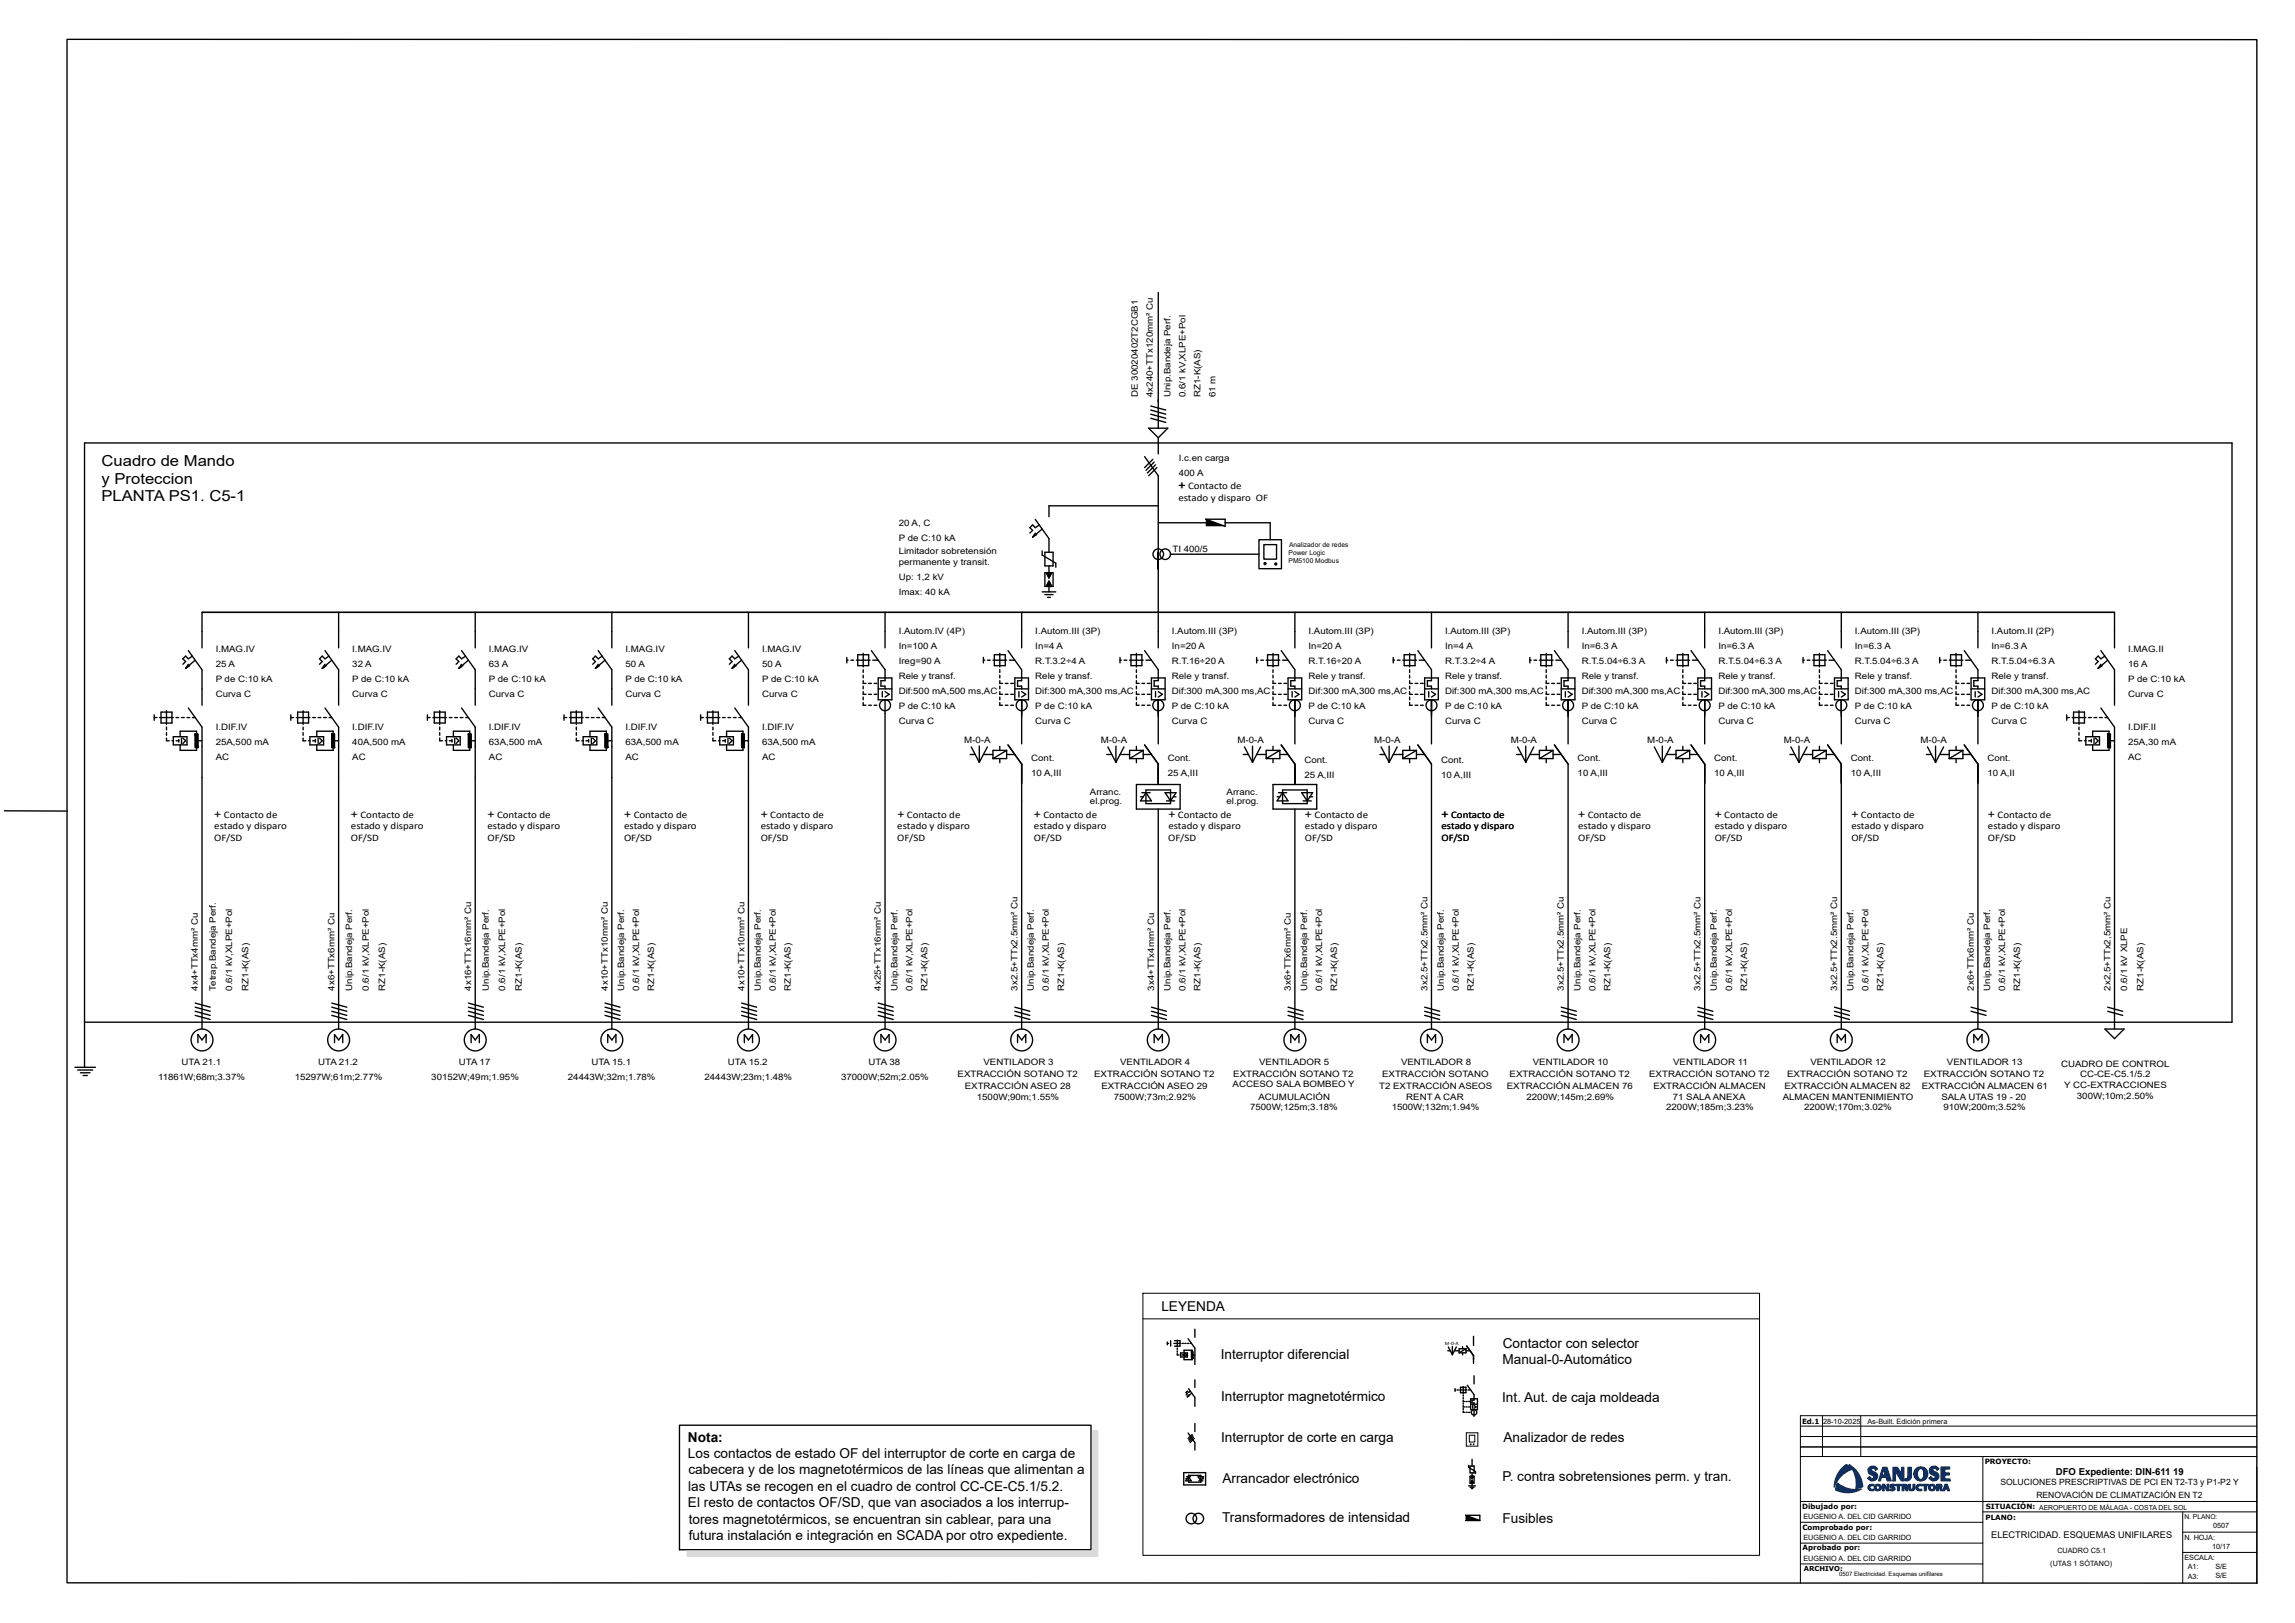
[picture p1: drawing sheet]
<svg xmlns="http://www.w3.org/2000/svg" width="420mm" height="297mm" viewBox="0 0 420 297" stroke-linecap="round" stroke-linejoin="round" font-family="sans-serif">
<defs><g id="words">
<g font-size="2.8">
<text x="18.6" y="85.2">Cuadro de Mando</text>
<text x="18.6" y="88.5">y Proteccion</text>
<text x="18.6" y="91.7">PLANTA PS1. C5-1</text>
</g>
<g font-size="2.5">
<text x="212.5" y="239.8">LEYENDA</text>
<text x="223.4" y="248.6">Interruptor diferencial</text>
<text x="275" y="249.6">Manual-0-Automático</text>
<text x="275" y="246.6">Contactor con selector</text>
<text x="223.5" y="256.3">Interruptor magnetotérmico</text>
<text x="274.9" y="256.5">Int. Aut. de caja moldeada</text>
<text x="125.9" y="263.8">Nota:</text>
<text x="223.5" y="263.9">Interruptor de corte en carga</text>
<text x="275.1" y="264">Analizador de redes</text>
<text x="125.9" y="266.8">Los contactos de estado OF del interruptor de corte en carga de</text>
<text x="126" y="269.8">cabecera y de los magnetotérmicos de las líneas que alimentan a</text>
<text x="125.9" y="275.8">El resto de contactos OF/SD, que van asociados a los interrup-</text>
<text x="125.9" y="272.8">las UTAs se recogen en el cuadro de control CC-CE-C5.1/5.2.</text>
<text x="223.7" y="271.3">Arrancador electrónico</text>
<text x="274.9" y="271.1">P. contra sobretensiones perm. y tran.</text>
<text x="126" y="278.8">tores magnetotérmicos, se encuentran sin cablear, para una</text>
<text x="126.1" y="281.8">futura instalación e integración en SCADA por otro expediente.</text>
<text x="223.7" y="278.5">Transformadores de intensidad</text>
<text x="275" y="278.6">Fusibles</text>
</g>
<g font-size="2.4">
<text x="215.7" y="89.5">+</text>
<text x="39.2" y="149.7">+</text>
<text x="64.2" y="149.7">+</text>
<text x="89.2" y="149.7">+</text>
<text x="114.2" y="149.7">+</text>
<text x="139.2" y="149.7">+</text>
<text x="164.2" y="149.7">+</text>
<text x="189.2" y="149.7">+</text>
<text x="213.8" y="149.7">+</text>
<text x="238.8" y="149.7">+</text>
<text x="263.8" y="149.7">+</text>
<text x="288.8" y="149.7">+</text>
<text x="313.8" y="149.7">+</text>
<text x="338.8" y="149.7">+</text>
<text x="363.8" y="149.7">+</text>
</g>
<g font-size="1.8">
<text x="217.4" y="89.5">Contacto de</text>
<text x="215.6" y="91.6">estado y disparo OF</text>
<text x="41" y="149.7">Contacto de</text>
<text x="66" y="149.7">Contacto de</text>
<text x="91" y="149.7">Contacto de</text>
<text x="116" y="149.7">Contacto de</text>
<text x="141" y="149.7">Contacto de</text>
<text x="166" y="149.7">Contacto de</text>
<text x="191" y="149.7">Contacto de</text>
<text x="215.6" y="149.7">Contacto de</text>
<text x="240.6" y="149.7">Contacto de</text>
<text x="265.6" y="149.7">Contacto de</text>
<text x="290.6" y="149.7">Contacto de</text>
<text x="315.6" y="149.7">Contacto de</text>
<text x="340.6" y="149.7">Contacto de</text>
<text x="365.6" y="149.7">Contacto de</text>
<text x="39.2" y="153.8">OF/SD</text>
<text x="39.2" y="151.8">estado y disparo</text>
<text x="64.2" y="153.8">OF/SD</text>
<text x="64.2" y="151.8">estado y disparo</text>
<text x="89.2" y="153.8">OF/SD</text>
<text x="89.2" y="151.8">estado y disparo</text>
<text x="114.2" y="153.8">OF/SD</text>
<text x="114.2" y="151.8">estado y disparo</text>
<text x="139.2" y="153.8">OF/SD</text>
<text x="139.2" y="151.8">estado y disparo</text>
<text x="164.2" y="153.8">OF/SD</text>
<text x="164.2" y="151.8">estado y disparo</text>
<text x="189.2" y="153.8">OF/SD</text>
<text x="189.2" y="151.8">estado y disparo</text>
<text x="213.8" y="153.8">OF/SD</text>
<text x="213.8" y="151.8">estado y disparo</text>
<text x="238.8" y="153.8">OF/SD</text>
<text x="238.8" y="151.8">estado y disparo</text>
<text x="263.8" y="153.8">OF/SD</text>
<text x="263.8" y="151.8">estado y disparo</text>
<text x="288.8" y="153.8">OF/SD</text>
<text x="288.8" y="151.8">estado y disparo</text>
<text x="313.8" y="153.8">OF/SD</text>
<text x="313.8" y="151.8">estado y disparo</text>
<text x="338.8" y="153.8">OF/SD</text>
<text x="338.8" y="151.8">estado y disparo</text>
<text x="363.8" y="153.8">OF/SD</text>
<text x="363.8" y="151.8">estado y disparo</text>
</g>
<g font-size="1.7">
<text x="376.2" y="269.9">DFO Expediente: DIN-611 19</text>
<text x="364.4" y="281.5">ELECTRICIDAD. ESQUEMAS UNIFILARES</text>
</g>
<g font-size="1.6">
<text x="208.2" y="72.6" transform="rotate(-90 208.2 72.6)">DE 30020402T2CGB1</text>
<text x="211" y="72.6" transform="rotate(-90 211 72.6)">4x240+TTx120mm² Cu</text>
<text x="214.2" y="72.6" transform="rotate(-90 214.2 72.6)">Unip.Bandeja Perf.</text>
<text x="217" y="72.6" transform="rotate(-90 217 72.6)">0.6/1 kV,XLPE+Pol</text>
<text x="219.7" y="72.6" transform="rotate(-90 219.7 72.6)">RZ1-K(AS)</text>
<text x="222.5" y="72.6" transform="rotate(-90 222.5 72.6)">61 m</text>
<text x="215.7" y="84.3">I.c.en carga</text>
<text x="215.7" y="87.1">400 A</text>
<text x="164.5" y="96.3">20 A, C</text>
<text x="164.5" y="99.1">P de C:10 kA</text>
<text x="164.5" y="101.4">Limitador sobretensión</text>
<text x="214.6" y="101">TI 400/5</text>
<text x="164.5" y="103.3">permanente y transit.</text>
<text x="164.5" y="106.1">Up: 1,2 kV</text>
<text x="164.5" y="108.8">Imax: 40 kA</text>
<text x="39.5" y="119.3">I.MAG.IV</text>
<text x="64.5" y="119.3">I.MAG.IV</text>
<text x="89.5" y="119.3">I.MAG.IV</text>
<text x="114.5" y="119.3">I.MAG.IV</text>
<text x="139.5" y="119.3">I.MAG.IV</text>
<text x="164.5" y="116.1">I.Autom.IV (4P)</text>
<text x="164.5" y="118.8">In=100 A</text>
<text x="189.5" y="116.1">I.Autom.III (3P)</text>
<text x="189.5" y="118.8">In=4 A</text>
<text x="214.5" y="118.8">In=20 A</text>
<text x="214.5" y="116.1">I.Autom.III (3P)</text>
<text x="239.5" y="118.8">In=20 A</text>
<text x="239.5" y="116.1">I.Autom.III (3P)</text>
<text x="264.5" y="118.8">In=4 A</text>
<text x="264.5" y="116.1">I.Autom.III (3P)</text>
<text x="289.5" y="118.8">In=6.3 A</text>
<text x="289.5" y="116.1">I.Autom.III (3P)</text>
<text x="314.5" y="118.8">In=6.3 A</text>
<text x="314.5" y="116.1">I.Autom.III (3P)</text>
<text x="339.5" y="118.8">In=6.3 A</text>
<text x="339.5" y="116.1">I.Autom.III (3P)</text>
<text x="364.5" y="116.1">I.Autom.II (2P)</text>
<text x="364.5" y="118.8">In=6.3 A</text>
<text x="389.5" y="119.3">I.MAG.II</text>
<text x="39.5" y="122.1">25 A</text>
<text x="39.5" y="124.8">P de C:10 kA</text>
<text x="64.5" y="122.1">32 A</text>
<text x="64.5" y="124.8">P de C:10 kA</text>
<text x="89.5" y="122.1">63 A</text>
<text x="89.5" y="124.8">P de C:10 kA</text>
<text x="114.5" y="122.1">50 A</text>
<text x="114.5" y="124.8">P de C:10 kA</text>
<text x="139.5" y="122.1">50 A</text>
<text x="139.5" y="124.8">P de C:10 kA</text>
<text x="164.5" y="121.6">Ireg=90 A</text>
<text x="164.5" y="124.3">Rele y transf.</text>
<text x="189.5" y="121.6">R.T.3.2÷4 A</text>
<text x="189.5" y="124.3">Rele y transf.</text>
<text x="214.5" y="121.6">R.T.16÷20 A</text>
<text x="214.5" y="124.3">Rele y transf.</text>
<text x="239.5" y="121.6">R.T.16÷20 A</text>
<text x="239.5" y="124.3">Rele y transf.</text>
<text x="264.5" y="121.6">R.T.3.2÷4 A</text>
<text x="264.5" y="124.3">Rele y transf.</text>
<text x="289.5" y="121.6">R.T.5.04÷6.3 A</text>
<text x="289.5" y="124.3">Rele y transf.</text>
<text x="314.5" y="121.6">R.T.5.04÷6.3 A</text>
<text x="314.5" y="124.3">Rele y transf.</text>
<text x="339.5" y="121.6">R.T.5.04÷6.3 A</text>
<text x="339.5" y="124.3">Rele y transf.</text>
<text x="364.5" y="121.6">R.T.5.04÷6.3 A</text>
<text x="364.5" y="124.3">Rele y transf.</text>
<text x="389.5" y="122.1">16 A</text>
<text x="389.5" y="124.8">P de C:10 kA</text>
<text x="39.5" y="127.6">Curva C</text>
<text x="64.5" y="127.6">Curva C</text>
<text x="89.5" y="127.6">Curva C</text>
<text x="114.5" y="127.6">Curva C</text>
<text x="139.5" y="127.6">Curva C</text>
<text x="164.5" y="127.1">Dif:500 mA,500 ms,AC</text>
<text x="164.5" y="129.8">P de C:10 kA</text>
<text x="189.5" y="127.1">Dif:300 mA,300 ms,AC</text>
<text x="189.5" y="129.8">P de C:10 kA</text>
<text x="214.5" y="127.1">Dif:300 mA,300 ms,AC</text>
<text x="214.5" y="129.8">P de C:10 kA</text>
<text x="239.5" y="127.1">Dif:300 mA,300 ms,AC</text>
<text x="239.5" y="129.8">P de C:10 kA</text>
<text x="264.5" y="127.1">Dif:300 mA,300 ms,AC</text>
<text x="264.5" y="129.8">P de C:10 kA</text>
<text x="289.5" y="127.1">Dif:300 mA,300 ms,AC</text>
<text x="289.5" y="129.8">P de C:10 kA</text>
<text x="314.5" y="127.1">Dif:300 mA,300 ms,AC</text>
<text x="314.5" y="129.8">P de C:10 kA</text>
<text x="339.5" y="127.1">Dif:300 mA,300 ms,AC</text>
<text x="339.5" y="129.8">P de C:10 kA</text>
<text x="364.5" y="127.1">Dif:300 mA,300 ms,AC</text>
<text x="364.5" y="129.8">P de C:10 kA</text>
<text x="389.5" y="127.6">Curva C</text>
<text x="39.5" y="133.6">I.DIF.IV</text>
<text x="39.5" y="136.3">25A,500 mA</text>
<text x="64.5" y="133.6">I.DIF.IV</text>
<text x="64.5" y="136.3">40A,500 mA</text>
<text x="89.5" y="133.6">I.DIF.IV</text>
<text x="89.5" y="136.3">63A,500 mA</text>
<text x="114.5" y="133.6">I.DIF.IV</text>
<text x="114.5" y="136.3">63A,500 mA</text>
<text x="139.5" y="133.6">I.DIF.IV</text>
<text x="139.5" y="136.3">63A,500 mA</text>
<text x="164.5" y="132.6">Curva C</text>
<text x="176.5" y="135.9">M-0-A</text>
<text x="189.5" y="132.6">Curva C</text>
<text x="201.5" y="135.9">M-0-A</text>
<text x="214.5" y="132.6">Curva C</text>
<text x="226.5" y="135.9">M-0-A</text>
<text x="239.5" y="132.6">Curva C</text>
<text x="251.5" y="135.9">M-0-A</text>
<text x="264.5" y="132.6">Curva C</text>
<text x="276.5" y="135.9">M-0-A</text>
<text x="289.5" y="132.6">Curva C</text>
<text x="301.5" y="135.9">M-0-A</text>
<text x="314.5" y="132.6">Curva C</text>
<text x="326.5" y="135.9">M-0-A</text>
<text x="339.5" y="132.6">Curva C</text>
<text x="351.5" y="135.9">M-0-A</text>
<text x="364.5" y="132.6">Curva C</text>
<text x="389.5" y="133.6">I.DIF.II</text>
<text x="389.5" y="136.3">25A,30 mA</text>
<text x="39.5" y="139.1">AC</text>
<text x="64.5" y="139.1">AC</text>
<text x="89.5" y="139.1">AC</text>
<text x="114.5" y="139.1">AC</text>
<text x="139.5" y="139.1">AC</text>
<text x="188.7" y="139.3">Cont.</text>
<text x="188.7" y="142.1">10 A,III</text>
<text x="213.7" y="139.3">Cont.</text>
<text x="213.7" y="142.1">25 A,III</text>
<text x="238.7" y="139.6">Cont.</text>
<text x="238.7" y="142.4">25 A,III</text>
<text x="263.7" y="139.6">Cont.</text>
<text x="263.7" y="142.4">10 A,III</text>
<text x="288.7" y="139.3">Cont.</text>
<text x="288.7" y="142.1">10 A,III</text>
<text x="313.7" y="139.3">Cont.</text>
<text x="313.7" y="142.1">10 A,III</text>
<text x="338.7" y="139.3">Cont.</text>
<text x="338.7" y="142.1">10 A,III</text>
<text x="363.7" y="139.3">Cont.</text>
<text x="363.7" y="142.1">10 A,II</text>
<text x="389.5" y="139.1">AC</text>
<text x="199.5" y="145.6">Arranc.</text>
<text x="199.5" y="147.2">el.prog.</text>
<text x="224.5" y="145.6">Arranc.</text>
<text x="224.5" y="147.2">el.prog.</text>
<text x="36.2" y="181.3" transform="rotate(-90 36.2 181.3)">4x4+TTx4mm² Cu</text>
<text x="39.5" y="181.3" transform="rotate(-90 39.5 181.3)">Tetrap.Bandeja Perf.</text>
<text x="42.5" y="181.3" transform="rotate(-90 42.5 181.3)">0.6/1 kV,XLPE+Pol</text>
<text x="45.5" y="181.3" transform="rotate(-90 45.5 181.3)">RZ1-K(AS)</text>
<text x="61.2" y="181.3" transform="rotate(-90 61.2 181.3)">4x6+TTx6mm² Cu</text>
<text x="64.5" y="181.3" transform="rotate(-90 64.5 181.3)">Unip.Bandeja Perf.</text>
<text x="67.5" y="181.3" transform="rotate(-90 67.5 181.3)">0.6/1 kV,XLPE+Pol</text>
<text x="70.5" y="181.3" transform="rotate(-90 70.5 181.3)">RZ1-K(AS)</text>
<text x="86.2" y="181.3" transform="rotate(-90 86.2 181.3)">4x16+TTx16mm² Cu</text>
<text x="89.5" y="181.3" transform="rotate(-90 89.5 181.3)">Unip.Bandeja Perf.</text>
<text x="92.5" y="181.3" transform="rotate(-90 92.5 181.3)">0.6/1 kV,XLPE+Pol</text>
<text x="95.5" y="181.3" transform="rotate(-90 95.5 181.3)">RZ1-K(AS)</text>
<text x="111.2" y="181.3" transform="rotate(-90 111.2 181.3)">4x10+TTx10mm² Cu</text>
<text x="114.2" y="181.3" transform="rotate(-90 114.2 181.3)">Unip.Bandeja Perf.</text>
<text x="117" y="181.3" transform="rotate(-90 117 181.3)">0.6/1 kV,XLPE+Pol</text>
<text x="119.7" y="181.3" transform="rotate(-90 119.7 181.3)">RZ1-K(AS)</text>
<text x="136.2" y="181.3" transform="rotate(-90 136.2 181.3)">4x10+TTx10mm² Cu</text>
<text x="139.2" y="181.3" transform="rotate(-90 139.2 181.3)">Unip.Bandeja Perf.</text>
<text x="142" y="181.3" transform="rotate(-90 142 181.3)">0.6/1 kV,XLPE+Pol</text>
<text x="144.7" y="181.3" transform="rotate(-90 144.7 181.3)">RZ1-K(AS)</text>
<text x="161.2" y="181.3" transform="rotate(-90 161.2 181.3)">4x25+TTx16mm² Cu</text>
<text x="164.2" y="181.3" transform="rotate(-90 164.2 181.3)">Unip.Bandeja Perf.</text>
<text x="167" y="181.3" transform="rotate(-90 167 181.3)">0.6/1 kV,XLPE+Pol</text>
<text x="169.7" y="181.3" transform="rotate(-90 169.7 181.3)">RZ1-K(AS)</text>
<text x="186.2" y="181.3" transform="rotate(-90 186.2 181.3)">3x2.5+TTx2.5mm² Cu</text>
<text x="189.2" y="181.3" transform="rotate(-90 189.2 181.3)">Unip.Bandeja Perf.</text>
<text x="192" y="181.3" transform="rotate(-90 192 181.3)">0.6/1 kV,XLPE+Pol</text>
<text x="194.7" y="181.3" transform="rotate(-90 194.7 181.3)">RZ1-K(AS)</text>
<text x="211.2" y="181.3" transform="rotate(-90 211.2 181.3)">3x4+TTx4mm² Cu</text>
<text x="214.2" y="181.3" transform="rotate(-90 214.2 181.3)">Unip.Bandeja Perf.</text>
<text x="217" y="181.3" transform="rotate(-90 217 181.3)">0.6/1 kV,XLPE+Pol</text>
<text x="219.7" y="181.3" transform="rotate(-90 219.7 181.3)">RZ1-K(AS)</text>
<text x="236.2" y="181.3" transform="rotate(-90 236.2 181.3)">3x6+TTx6mm² Cu</text>
<text x="239.2" y="181.3" transform="rotate(-90 239.2 181.3)">Unip.Bandeja Perf.</text>
<text x="242" y="181.3" transform="rotate(-90 242 181.3)">0.6/1 kV,XLPE+Pol</text>
<text x="244.7" y="181.3" transform="rotate(-90 244.7 181.3)">RZ1-K(AS)</text>
<text x="261.2" y="181.3" transform="rotate(-90 261.2 181.3)">3x2.5+TTx2.5mm² Cu</text>
<text x="264.2" y="181.3" transform="rotate(-90 264.2 181.3)">Unip.Bandeja Perf.</text>
<text x="267" y="181.3" transform="rotate(-90 267 181.3)">0.6/1 kV,XLPE+Pol</text>
<text x="269.7" y="181.3" transform="rotate(-90 269.7 181.3)">RZ1-K(AS)</text>
<text x="286.2" y="181.3" transform="rotate(-90 286.2 181.3)">3x2.5+TTx2.5mm² Cu</text>
<text x="289.2" y="181.3" transform="rotate(-90 289.2 181.3)">Unip.Bandeja Perf.</text>
<text x="292" y="181.3" transform="rotate(-90 292 181.3)">0.6/1 kV,XLPE+Pol</text>
<text x="294.7" y="181.3" transform="rotate(-90 294.7 181.3)">RZ1-K(AS)</text>
<text x="311.2" y="181.3" transform="rotate(-90 311.2 181.3)">3x2.5+TTx2.5mm² Cu</text>
<text x="314.2" y="181.3" transform="rotate(-90 314.2 181.3)">Unip.Bandeja Perf.</text>
<text x="317" y="181.3" transform="rotate(-90 317 181.3)">0.6/1 kV,XLPE+Pol</text>
<text x="319.7" y="181.3" transform="rotate(-90 319.7 181.3)">RZ1-K(AS)</text>
<text x="336.2" y="181.3" transform="rotate(-90 336.2 181.3)">3x2.5+TTx2.5mm² Cu</text>
<text x="339.2" y="181.3" transform="rotate(-90 339.2 181.3)">Unip.Bandeja Perf.</text>
<text x="342" y="181.3" transform="rotate(-90 342 181.3)">0.6/1 kV,XLPE+Pol</text>
<text x="344.7" y="181.3" transform="rotate(-90 344.7 181.3)">RZ1-K(AS)</text>
<text x="361.2" y="181.3" transform="rotate(-90 361.2 181.3)">2x6+TTx6mm² Cu</text>
<text x="364.2" y="181.3" transform="rotate(-90 364.2 181.3)">Unip.Bandeja Perf.</text>
<text x="367" y="181.3" transform="rotate(-90 367 181.3)">0.6/1 kV,XLPE+Pol</text>
<text x="369.7" y="181.3" transform="rotate(-90 369.7 181.3)">RZ1-K(AS)</text>
<text x="386.2" y="181.3" transform="rotate(-90 386.2 181.3)">2x2,5+TTx2,5mm² Cu</text>
<text x="389.3" y="181.3" transform="rotate(-90 389.3 181.3)">0.6/1 kV XLPE</text>
<text x="392.3" y="181.3" transform="rotate(-90 392.3 181.3)">RZ1-K(AS)</text>
<text x="28.9" y="197.6">11861W;68m;3.37%</text>
<text x="33.2" y="194.8">UTA 21.1</text>
<text x="53.9" y="197.6">15297W;61m;2.77%</text>
<text x="58.2" y="194.8">UTA 21.2</text>
<text x="78.9" y="197.6">30152W;49m;1.95%</text>
<text x="84" y="194.8">UTA 17</text>
<text x="103.9" y="197.6">24443W;32m;1.78%</text>
<text x="108.2" y="194.8">UTA 15.1</text>
<text x="128.9" y="197.6">24443W;23m;1.48%</text>
<text x="133.2" y="194.8">UTA 15.2</text>
<text x="153.9" y="197.6">37000W;52m;2.05%</text>
<text x="159" y="194.8">UTA 38</text>
<text x="175.2" y="197">EXTRACCIÓN SOTANO T2</text>
<text x="180" y="194.8">VENTILADOR 3</text>
<text x="200.2" y="197">EXTRACCIÓN SOTANO T2</text>
<text x="205" y="194.8">VENTILADOR 4</text>
<text x="225.7" y="197">EXTRACCIÓN SOTANO T2</text>
<text x="230.4" y="194.8">VENTILADOR 5</text>
<text x="252.9" y="197">EXTRACCIÓN SOTANO</text>
<text x="256.4" y="194.8">VENTILADOR 8</text>
<text x="276.3" y="197">EXTRACCIÓN SOTANO T2</text>
<text x="280.5" y="194.8">VENTILADOR 10</text>
<text x="301.8" y="197">EXTRACCIÓN SOTANO T2</text>
<text x="306.2" y="194.8">VENTILADOR 11</text>
<text x="327.1" y="197">EXTRACCIÓN SOTANO T2</text>
<text x="331.3" y="194.8">VENTILADOR 12</text>
<text x="352.1" y="197">EXTRACCIÓN SOTANO T2</text>
<text x="356.3" y="194.8">VENTILADOR 13</text>
<text x="377.2" y="195.2">CUADRO DE CONTROL</text>
<text x="380.7" y="197.2">CC-CE-C5.1/5.2</text>
<text x="176.6" y="199.3">EXTRACCIÓN ASEO 28</text>
<text x="178.8" y="201.2">1500W;90m;1.55%</text>
<text x="201.6" y="199.3">EXTRACCIÓN ASEO 29</text>
<text x="203.8" y="201.2">7500W;73m;2.92%</text>
<text x="225.6" y="199">ACCESO SALA BOMBEO Y</text>
<text x="228.8" y="203.2">7500W;125m;3.18%</text>
<text x="230.3" y="201.2">ACUMULACIÓN</text>
<text x="252.4" y="199.3">T2 EXTRACCIÓN ASEOS</text>
<text x="254.7" y="203.2">1500W;132m;1.94%</text>
<text x="257.3" y="201.2">RENT A CAR</text>
<text x="275.8" y="199.3">EXTRACCIÓN ALMACEN 76</text>
<text x="279.4" y="201.2">2200W;145m;2.69%</text>
<text x="302.6" y="199.3">EXTRACCIÓN ALMACEN</text>
<text x="304.9" y="203.2">2200W;185m;3.23%</text>
<text x="306.1" y="201.2">71 SALA ANEXA</text>
<text x="326.2" y="201.2">ALMACEN MANTENIMIENTO</text>
<text x="326.6" y="199.3">EXTRACCIÓN ALMACEN 82</text>
<text x="330.2" y="203.2">2200W;170m;3.02%</text>
<text x="351.7" y="199.3">EXTRACCIÓN ALMACEN 61</text>
<text x="355.3" y="201.2">SALA UTAS 19 - 20</text>
<text x="355.6" y="203.2">910W;200m;3.52%</text>
<text x="377.7" y="199.1">Y CC-EXTRACCIONES</text>
<text x="380.1" y="201.1">300W;10m;2.50%</text>
<text x="366.1" y="271.8">SOLUCIONES PRESCRIPTIVAS DE PCI EN T2-T3 y P1-P2 Y</text>
<text x="372.7" y="274">RENOVACIÓN DE CLIMATIZACIÓN EN T2</text>
</g>
<g font-size="1.3">
<text x="329.8" y="260.6">Ed.1</text>
<text x="333.6" y="260.6">28-10-2025</text>
<text x="341.8" y="260.6">As-Built. Edición primera</text>
<text x="363.2" y="268">PROYECTO:</text>
<text x="329.8" y="276.1">Dibujado por:</text>
<text x="329.8" y="279.9">Comprobado por:</text>
<text x="330" y="278">EUGENIO A. DEL CID GARRIDO</text>
<text x="330" y="281.8">EUGENIO A. DEL CID GARRIDO</text>
<text x="363.3" y="278.2">PLANO:</text>
<text x="363.4" y="276.2">SITUACIÓN: AEROPUERTO DE MÁLAGA - COSTA DEL SOL</text>
<text x="399.8" y="281.8">N. HOJA:</text>
<text x="405" y="279.7">0507</text>
<text x="329.9" y="283.7">Aprobado por:</text>
<text x="330" y="285.7">EUGENIO A. DEL CID GARRIDO</text>
<text x="330.1" y="287.5">ARCHIVO:</text>
<text x="375.2" y="286.6">(UTAS 1 SÓTANO)</text>
<text x="376.5" y="284.1">CUADRO C5.1</text>
<text x="399.7" y="285.5">ESCALA:</text>
<text x="400.4" y="287.1">A1:</text>
<text x="404.8" y="283.4">10/17</text>
<text x="405.4" y="287.1">S/E</text>
<text x="400.4" y="288.9">A3:</text>
<text x="405.4" y="288.9">S/E</text>
</g>
<g font-size="1.2">
<text x="235.8" y="101.6">Power Logic</text>
<text x="235.9" y="100.2">Analizador de redes</text>
<text x="235.8" y="103.1">PM5100 Modbus</text>
<text x="399.8" y="278.1">N. PLANO:</text>
</g>
<text font-size="1.1" x="336.6" y="288.4">0507 Electricidad. Esquemas unifilares</text>
<text font-size=".9" x="264.4" y="246.1">M‐0‐A</text>
</g></defs>
<!-- layer: LINEAS -->
<g fill="none" stroke="#000" stroke-width=".25">
<path d="M212 53.5v24.9M210.6 75.8l2.7 .7M210.6 75l2.7 .8M210.6 76.5l2.7 .8M210.6 74.3l2.7 .7M212 80.1v3M212 87.1v31.5M212 92.6h-20v2M220.7 95h3.5v1.3zM62 112.1v6.5M87 112.1v6.5M112 112.1v6.5"/>
<path d="M137 112.1v6.5M162 112.1v6.5M187 112.1v6.5M214.2 101.4h16.2M237 112.1v6.5M262 112.1v6.5M287 112.1v6.5M312 112.1v6.5M337 112.1v6.5M362 112.1v6.5M387 112.1h-350v6.5M37 122.6v6.5"/>
<path d="M37 133.1v55.2M62 122.6v6.5M62 133.1v55.2M87 122.6v6.5M87 133.1v55.2M112 122.6v6.5M112 133.1v55.2M137 122.6v6.5M137 133.1v55.2M162 128.1v60.2M187 128.1v3M187 139.8v48.5"/>
<path d="M212 128.1v3M212 139.8v3.8M237 128.1v3M237 139.8v3.8M262 128.1v3M262 139.8v48.5M287 128.1v3M287 139.8v48.5M312 128.1v3M312 139.8v48.5M337 128.1v3M337 139.8v48.5"/>
<path d="M362 128.1v3M362 139.8v48.5M208 143.6h8v4.5h-8zM208.7 145.8h.5M209 145.1h1.5M209.7 144.6h4.5v2.5h-4.5zM209.7 145.1l1 1.5h-2zM212 148.1v40.2M213.2 145.1h2l-1 1.5zM213.5 146.6h1.5M214.7 145.8h.5M233 143.6h8v4.5h-8z"/>
<path d="M233.7 145.8h.5M234 145.1h1.5M234.7 144.6h4.5v2.5h-4.5zM234.7 145.1l1 1.5h-2zM237 148.1v40.2M238.2 145.1h2l-1 1.5zM238.5 146.6h1.5M239.7 145.8h.5M35.7 185.1l2.8 .7M35.7 184.3l2.8 .8M35.7 185.8l2.8 .8M35.7 183.6l2.8 .7"/>
<path d="M60.7 185.1l2.8 .7M60.7 184.3l2.8 .8M60.7 185.8l2.8 .8M60.7 183.6l2.8 .7M85.7 185.1l2.8 .7M85.7 184.3l2.8 .8M85.7 185.8l2.8 .8M85.7 183.6l2.8 .7M110.7 185.1l2.8 .7M110.7 184.3l2.8 .8M110.7 185.8l2.8 .8M110.7 183.6l2.8 .7"/>
<path d="M135.7 185.1l2.8 .7M135.7 184.3l2.8 .8M135.7 185.8l2.8 .8M135.7 183.6l2.8 .7M160.7 185.1l2.8 .7M160.7 184.3l2.8 .8M160.7 185.8l2.8 .8M160.7 183.6l2.8 .7M185.7 185.1l2.8 .7M185.7 184.3l2.8 .8M185.7 185.8l2.8 .8M210.7 185.1l2.8 .7"/>
<path d="M210.7 184.3l2.8 .8M210.7 185.8l2.8 .8M235.7 185.1l2.8 .7M235.7 184.3l2.8 .8M235.7 185.8l2.8 .8M260.7 185.1l2.8 .7M260.7 184.3l2.8 .8M260.7 185.8l2.8 .8M285.7 185.1l2.8 .7M285.7 184.3l2.8 .8M285.7 185.8l2.8 .8M310.7 185.1l2.8 .7"/>
<path d="M310.7 184.3l2.8 .8M310.7 185.8l2.8 .8M335.7 185.1l2.8 .7M335.7 184.3l2.8 .8M335.7 185.8l2.8 .8M360.7 185.1l2.8 .7M360.7 184.3l2.8 .8"/>
<circle cx="212" cy="101.4" r=".97"/>
<circle cx="213.2" cy="101.4" r=".97"/>
</g>
<!-- layer: SIMBOLOS -->
<g fill="none" stroke="#000" stroke-width=".25">
<path d="M210.2 78.4h3.5l-1.7 1.7zM189.5 97.6l-.5 .7M189.5 95.1l2.5 3.5v2.5M189.7 97.8l-.7 .5M190.2 96.1l-.7 .5-.5-.5-.5 .5 .5 .5-.5 .5M190.7 96.8l-1.7 1.5M209.5 83.6l2.5 3.5M211 84.1l-1.5 1.5M211.2 84.6l-1.5 1.5M211.5 85.1l-1.5 1.5M211.7 85.6l-1.5 1.5M34.5 119.1l2.5 3.5"/>
<path d="M59.5 119.1l2.5 3.5M84.5 119.1l2.5 3.5M109.5 119.1l2.5 3.5M134.5 119.1l2.5 3.5M157 119.8h2v2h-2zM158 119.6v2.5M159.5 119.1l2.5 3.5v2h-.8v1h.8v.5M182 119.8h2v2h-2zM183 119.6v2.5M184.5 119.1l2.5 3.5v2h-.8v1h.8v.5M190.7 100.8v.8l2.5 1.5v.7M190.7 108.3h2.5"/>
<path d="M191.2 101.1h1.5v2.5h-1.5zM191.2 104.8h1.5v2.5h-1.5zM191.2 108.8h1.5M191.5 104.8h1l-.5 1zM191.7 109.3h.5M192 106.3l.5 1h-1zM192 103.6v1.2M192 107.3v1M207 119.8h2v2h-2zM208 119.6v2.5M209.5 119.1l2.5 3.5v2h-.8v1h.8v.5M232 119.8h2v2h-2z"/>
<path d="M233 119.6v2.5M234.5 119.1l2.5 3.5v2h-.8v1h.8v.5M257 119.8h2v2h-2zM258 119.6v2.5M259.5 119.1l2.5 3.5v2h-.8v1h.8v.5M282 119.8h2v2h-2zM283 119.6v2.5M284.5 119.1l2.5 3.5v2h-.8v1h.8v.5M307 119.8h2v2h-2zM308 119.6v2.5M309.5 119.1l2.5 3.5v2h-.8v1h.8v.5M332 119.8h2v2h-2z"/>
<path d="M333 119.6v2.5M334.5 119.1l2.5 3.5v2h-.8v1h.8v.5M357 119.8h2v2h-2zM358 119.6v2.5M359.5 119.1l2.5 3.5v2h-.8v1h.8v.5M28.2 131.3h.5M28.2 130.8v1M29.2 131.3h2.5M29.5 130.3h2v2h-2zM30.5 130.1v2.5M30.5 133.1v.5M30.5 134.1v.5"/>
<path d="M30.5 135.1v.5h.5M31.5 135.6h.2M31.7 134.8h2.5v1.5h-2.5zM32.2 131.3h.5M32.2 135.6h.5M32.7 135.3v.5M33 136.3v1h3v-.5M33.2 131.3h.5M33.2 135.1v1M33.5 135.1l.5 .5-.5 .5M34.2 131.3h.5M34.5 121.6l-.5 .7"/>
<path d="M34.5 129.6l2.5 3.5M34.7 121.8l-.7 .5M35.2 120.1l-.7 .5-.5-.5-.5 .5 .5 .5-.5 .5M35.2 131.3h.5M35.7 134.3h.5v2.5zM35.7 134.3l.5 2.5h-.5zM35.7 120.8l-1.7 1.5M36 134.3v-.5h-3v1M36.2 135.6h.8M53.2 131.3h.5M53.2 130.8v1M54.2 131.3h2.5"/>
<path d="M54.5 130.3h2v2h-2zM55.5 135.1v.5h.5M55.5 130.1v2.5M55.5 133.1v.5M55.5 134.1v.5M56.5 135.6h.2M56.7 134.8h2.5v1.5h-2.5zM57.2 131.3h.5M57.2 135.6h.5M57.7 135.3v.5M58 136.3v1h3v-.5M58.2 131.3h.5"/>
<path d="M58.2 135.1v1M58.5 135.1l.5 .5-.5 .5M59.2 131.3h.5M59.5 121.6l-.5 .7M59.5 129.6l2.5 3.5M59.7 121.8l-.7 .5M60.2 131.3h.5M60.2 120.1l-.7 .5-.5-.5-.5 .5 .5 .5-.5 .5M60.7 134.3h.5v2.5zM60.7 134.3l.5 2.5h-.5zM60.7 120.8l-1.7 1.5M61 134.3v-.5h-3v1"/>
<path d="M61.2 135.6h.8M78.2 131.3h.5M78.2 130.8v1M79.2 131.3h2.5M79.5 130.3h2v2h-2zM80.5 135.1v.5h.5M80.5 130.1v2.5M80.5 133.1v.5M80.5 134.1v.5M81.5 135.6h.2M81.7 134.8h2.5v1.5h-2.5zM82.2 131.3h.5"/>
<path d="M82.2 135.6h.5M82.7 135.3v.5M83 136.3v1h3v-.5M83.2 131.3h.5M83.2 135.1v1M83.5 135.1l.5 .5-.5 .5M84.2 131.3h.5M84.5 121.6l-.5 .7M84.5 129.6l2.5 3.5M84.7 121.8l-.7 .5M85.2 131.3h.5M85.2 120.1l-.7 .5-.5-.5-.5 .5 .5 .5-.5 .5"/>
<path d="M85.7 134.3h.5v2.5zM85.7 134.3l.5 2.5h-.5zM85.7 120.8l-1.7 1.5M86 134.3v-.5h-3v1M86.2 135.6h.8M103.2 131.3h.5M103.2 130.8v1M104.2 131.3h2.5M104.5 130.3h2v2h-2zM105.5 135.1v.5h.5M105.5 130.1v2.5M105.5 133.1v.5"/>
<path d="M105.5 134.1v.5M106.5 135.6h.2M106.7 134.8h2.5v1.5h-2.5zM107.2 131.3h.5M107.2 135.6h.5M107.7 135.3v.5M108 136.3v1h3v-.5M108.2 131.3h.5M108.2 135.1v1M108.5 135.1l.5 .5-.5 .5M109.2 131.3h.5M109.5 121.6l-.5 .7"/>
<path d="M109.5 129.6l2.5 3.5M109.7 121.8l-.7 .5M110.2 131.3h.5M110.2 120.1l-.7 .5-.5-.5-.5 .5 .5 .5-.5 .5M110.7 134.3h.5v2.5zM110.7 134.3l.5 2.5h-.5zM110.7 120.8l-1.7 1.5M111 134.3v-.5h-3v1M111.2 135.6h.8M128.2 131.3h.5M128.2 130.8v1M129.2 131.3h2.5"/>
<path d="M129.5 130.3h2v2h-2zM130.5 135.1v.5h.5M130.5 130.1v2.5M130.5 133.1v.5M130.5 134.1v.5M131.5 135.6h.2M131.7 134.8h2.5v1.5h-2.5zM132.2 131.3h.5M132.2 135.6h.5M132.7 135.3v.5M133 136.3v1h3v-.5M133.2 131.3h.5"/>
<path d="M133.2 135.1v1M133.5 135.1l.5 .5-.5 .5M134.2 131.3h.5M134.5 121.6l-.5 .7M134.5 129.6l2.5 3.5M134.7 121.8l-.7 .5M135.2 131.3h.5M135.2 120.1l-.7 .5-.5-.5-.5 .5 .5 .5-.5 .5M135.7 134.3h.5v2.5zM135.7 134.3l.5 2.5h-.5zM135.7 120.8l-1.7 1.5M136 134.3v-.5h-3v1"/>
<path d="M136.2 135.6h.8M155 120.8h.2M155 120.3v1M155.7 120.8h.5M156.7 120.8h2.5M158 122.6v.5M158 123.6v.5M158 124.6v.5h.5M158 125.6v.5M158 126.6v.5h.5M158 127.6v.5M158 128.6v.5h.5"/>
<path d="M159 127.1h.5M159 125.1h.5M159 129.1h.5M159.7 120.8h1M160 127.1h.5M160 125.1h.5M160 129.1h.5M160.7 124.1h2.5v4h-2.5zM160.7 126.1h2.5M161.5 126.6v1M162 126.6l.7 .5-.7 .5M180 120.8h.2"/>
<path d="M180 120.3v1M180.7 120.8h.5M181.7 120.8h2.5M183 126.6v.5h.5M183 124.6v.5h.5M183 128.6v.5h.5M183 122.6v.5M183 123.6v.5M183 125.6v.5M183 127.6v.5M183 136.6v.7M183 138.8v.8"/>
<path d="M184 127.1h.5M184 125.1h.5M184 129.1h.5M184.2 137.3h-2.5v1.5M184.2 137.3v1.5h-2.5M184.2 137.3l-2.5 1.5M184.2 138.1h1.5M184.5 136.3l2.5 3.5M184.7 120.8h1M185 127.1h.5M185 125.1h.5M185 129.1h.5"/>
<path d="M185.7 124.1h2.5v4h-2.5zM185.7 126.1h2.5M186.5 126.6v1M187 126.6l.7 .5-.7 .5M205 120.8h.2M205 120.3v1M205.7 120.8h.5M206.7 120.8h2.5M208 126.6v.5h.5M208 124.6v.5h.5M208 128.6v.5h.5M208 122.6v.5"/>
<path d="M208 123.6v.5M208 125.6v.5M208 127.6v.5M208 136.6v.7M208 138.8v.8M209 127.1h.5M209 125.1h.5M209 129.1h.5M209.2 137.3h-2.5v1.5M209.2 137.3v1.5h-2.5M209.2 138.1h1.5M209.2 137.3l-2.5 1.5"/>
<path d="M209.5 136.3l2.5 3.5M209.7 120.8h1M210 127.1h.5M210 125.1h.5M210 129.1h.5M210.7 124.1h2.5v4h-2.5zM210.7 126.1h2.5M211.5 126.6v1M212 126.6l.7 .5-.7 .5M230 120.8h.2M230 120.3v1M230.7 120.8h.5"/>
<path d="M231.7 120.8h2.5M233 126.6v.5h.5M233 124.6v.5h.5M233 128.6v.5h.5M233 122.6v.5M233 123.6v.5M233 125.6v.5M233 127.6v.5M233 136.6v.7M233 138.8v.8M234 127.1h.5M234 125.1h.5"/>
<path d="M234 129.1h.5M234.2 137.3h-2.5v1.5M234.2 137.3v1.5h-2.5M234.2 138.1h1.5M234.2 137.3l-2.5 1.5M234.5 136.3l2.5 3.5M234.7 120.8h1M235 127.1h.5M235 125.1h.5M235 129.1h.5M235.7 124.1h2.5v4h-2.5zM235.7 126.1h2.5"/>
<path d="M236.5 126.6v1M237 126.6l.7 .5-.7 .5M255 120.8h.2M255 120.3v1M255.7 120.8h.5M256.7 120.8h2.5M258 126.6v.5h.5M258 124.6v.5h.5M258 128.6v.5h.5M258 122.6v.5M258 123.6v.5M258 125.6v.5"/>
<path d="M258 127.6v.5M258 136.6v.7M258 138.8v.8M259 127.1h.5M259 125.1h.5M259 129.1h.5M259.2 137.3h-2.5v1.5M259.2 137.3v1.5h-2.5M259.2 138.1h1.5M259.2 137.3l-2.5 1.5M259.5 136.3l2.5 3.5M259.7 120.8h1"/>
<path d="M260 127.1h.5M260 125.1h.5M260 129.1h.5M260.7 124.1h2.5v4h-2.5zM260.7 126.1h2.5M261.5 126.6v1M262 126.6l.7 .5-.7 .5M280 120.8h.2M280 120.3v1M280.7 120.8h.5M281.7 120.8h2.5M283 126.6v.5h.5"/>
<path d="M283 124.6v.5h.5M283 128.6v.5h.5M283 122.6v.5M283 123.6v.5M283 125.6v.5M283 127.6v.5M283 136.6v.7M283 138.8v.8M284 127.1h.5M284 125.1h.5M284 129.1h.5M284.2 137.3h-2.5v1.5"/>
<path d="M284.2 137.3v1.5h-2.5M284.2 138.1h1.5M284.2 137.3l-2.5 1.5M284.5 136.3l2.5 3.5M284.7 120.8h1M285 127.1h.5M285 125.1h.5M285 129.1h.5M285.7 124.1h2.5v4h-2.5zM285.7 126.1h2.5M286.5 126.6v1M287 126.6l.7 .5-.7 .5"/>
<path d="M305 120.8h.2M305 120.3v1M305.7 120.8h.5M306.7 120.8h2.5M308 126.6v.5h.5M308 124.6v.5h.5M308 128.6v.5h.5M308 122.6v.5M308 123.6v.5M308 125.6v.5M308 127.6v.5M308 136.6v.7"/>
<path d="M308 138.8v.8M309 127.1h.5M309 125.1h.5M309 129.1h.5M309.2 137.3h-2.5v1.5M309.2 137.3v1.5h-2.5M309.2 138.1h1.5M309.2 137.3l-2.5 1.5M309.5 136.3l2.5 3.5M309.7 120.8h1M310 127.1h.5M310 125.1h.5"/>
<path d="M310 129.1h.5M310.7 124.1h2.5v4h-2.5zM310.7 126.1h2.5M311.5 126.6v1M312 126.6l.7 .5-.7 .5M330 120.8h.2M330 120.3v1M330.7 120.8h.5M331.7 120.8h2.5M333 126.6v.5h.5M333 124.6v.5h.5M333 128.6v.5h.5"/>
<path d="M333 122.6v.5M333 123.6v.5M333 125.6v.5M333 127.6v.5M333 136.6v.7M333 138.8v.8M334 127.1h.5M334 125.1h.5M334 129.1h.5M334.2 137.3h-2.5v1.5M334.2 137.3v1.5h-2.5M334.2 138.1h1.5"/>
<path d="M334.2 137.3l-2.5 1.5M334.5 136.3l2.5 3.5M334.7 120.8h1M335 127.1h.5M335 125.1h.5M335 129.1h.5M335.7 124.1h2.5v4h-2.5zM335.7 126.1h2.5M336.5 126.6v1M337 126.6l.7 .5-.7 .5M355 120.8h.2M355 120.3v1"/>
<path d="M355.7 120.8h.5M356.7 120.8h2.5M358 126.6v.5h.5M358 124.6v.5h.5M358 128.6v.5h.5M358 122.6v.5M358 123.6v.5M358 125.6v.5M358 127.6v.5M358 136.6v.7M358 138.8v.8M359 127.1h.5"/>
<path d="M359 125.1h.5M359 129.1h.5M359.2 137.3h-2.5v1.5M359.2 137.3v1.5h-2.5M359.2 138.1h1.5M359.2 137.3l-2.5 1.5M359.5 136.3l2.5 3.5M359.7 120.8h1M360 127.1h.5M360 125.1h.5M360 129.1h.5M360.7 124.1h2.5v4h-2.5z"/>
<path d="M360.7 126.1h2.5M361.5 126.6v1M362 126.6l.7 .5-.7 .5M36.2 190.8v-1.5l.8 1 .7-1v1.5M61.2 190.8v-1.5l.8 1 .7-1v1.5M86.2 190.8v-1.5l.8 1 .7-1v1.5M111.2 190.8v-1.5l.8 1 .7-1v1.5M136.2 190.8v-1.5l.8 1 .7-1v1.5M161.2 190.8v-1.5l.8 1 .7-1v1.5M186.2 190.8v-1.5l.8 1 .7-1v1.5M211.2 190.8v-1.5l.8 1 .7-1v1.5M236.2 190.8v-1.5l.8 1 .7-1v1.5"/>
<path d="M261.2 190.8v-1.5l.8 1 .7-1v1.5M286.2 190.8v-1.5l.8 1 .7-1v1.5M311.2 190.8v-1.5l.8 1 .7-1v1.5M336.2 190.8v-1.5l.8 1 .7-1v1.5M361.2 190.8v-1.5l.8 1 .7-1v1.5"/>
<circle cx="162" cy="129.1" r="1"/>
<circle cx="187" cy="129.1" r="1"/>
<circle cx="212" cy="129.1" r="1"/>
<circle cx="237" cy="129.1" r="1"/>
<circle cx="262" cy="129.1" r="1"/>
<circle cx="287" cy="129.1" r="1"/>
<circle cx="312" cy="129.1" r="1"/>
<circle cx="337" cy="129.1" r="1"/>
<circle cx="362" cy="129.1" r="1"/>
<circle cx="37" cy="190.3" r="2"/>
<circle cx="62" cy="190.3" r="2"/>
<circle cx="87" cy="190.3" r="2"/>
<circle cx="112" cy="190.3" r="2"/>
<circle cx="137" cy="190.3" r="2"/>
<circle cx="162" cy="190.3" r="2"/>
<circle cx="187" cy="190.3" r="2"/>
<circle cx="212" cy="190.3" r="2"/>
<circle cx="237" cy="190.3" r="2"/>
<circle cx="262" cy="190.3" r="2"/>
<circle cx="287" cy="190.3" r="2"/>
<circle cx="312" cy="190.3" r="2"/>
<circle cx="337" cy="190.3" r="2"/>
<circle cx="362" cy="190.3" r="2"/>
</g>
<path d="M191.5 104.8h1l-.5 1zM192 106.3l.5 1h-1zM35.7 134.3h.5v2.5zM35.7 134.3l.5 2.5h-.5zM60.7 134.3h.5v2.5zM60.7 134.3l.5 2.5h-.5zM85.7 134.3h.5v2.5zM85.7 134.3l.5 2.5h-.5zM110.7 134.3h.5v2.5zM110.7 134.3l.5 2.5h-.5zM135.7 134.3h.5v2.5zM135.7 134.3l.5 2.5h-.5z" fill="none" stroke="#000" stroke-width=".18"/>
<path d="M191.5 104.8h1l-.5 1zM192 106.3l.5 1h-1zM35.7 134.3h.5v2.5zM35.7 134.3l.5 2.5h-.5zM60.7 134.3h.5v2.5zM60.7 134.3l.5 2.5h-.5zM85.7 134.3h.5v2.5zM85.7 134.3l.5 2.5h-.5zM110.7 134.3h.5v2.5zM110.7 134.3l.5 2.5h-.5zM135.7 134.3h.5v2.5zM135.7 134.3l.5 2.5h-.5z" fill="#000"/>
<!-- layer: RECUADRO -->
<path d="M13.7 195.3h3.8M14.2 195.8h2.8M14.7 196.3h1.8M15.2 196.8h.8M15.5 187.1h393v-106h-393v114.2" fill="none" stroke="#000" stroke-width=".25"/>
<!-- layer: 0 -->
<g fill="none" stroke="#000" stroke-width=".25">
<path d="M212 95.7h10.1M224.2 95.7h8.3v3.1M230.4 98.8h4.1v5.3h-4.1zM231.3 99.7h2.3v2.6h-2.3zM177.5 138.1h1M177.7 136.7l1.5 2.8M179.2 136.5v3M180 138.1h1.7M180.7 136.7l-1.5 2.8M187 131.1v5M202.5 138.1h1M202.7 136.7l1.5 2.8"/>
<path d="M204.2 136.5v3M205 138.1h1.7M205.7 136.7l-1.5 2.8M212 131.1v5M227.5 138.1h1M227.7 136.7l1.5 2.8M229.2 136.5v3M230 138.1h1.7M230.7 136.7l-1.5 2.8M237 131.1v5M252.5 138.1h1M252.7 136.7l1.5 2.8"/>
<path d="M254.2 136.5v3M255 138.1h1.7M255.7 136.7l-1.5 2.8M262 131.1v5M277.5 138.1h1M277.7 136.7l1.5 2.8M279.2 136.5v3M280 138.1h1.7M280.7 136.7l-1.5 2.8M287 131.1v5M302.7 136.7l1.5 2.8M304.2 136.5v3"/>
<path d="M305 138.1h1.7M305.7 136.7l-1.5 2.8M312 131.1v5M327.5 138.1h1M327.7 136.7l1.5 2.8M329.2 136.5v3M330 138.1h1.7M330.7 136.7l-1.5 2.8M337 131.1v5M352.5 138.1h1M352.7 136.7l1.5 2.8M354.2 136.5v3"/>
<path d="M355 138.1h1.7M355.7 136.7l-1.5 2.8M362 131.1v5"/>
<circle cx="231.5" cy="103.1" r=".18"/>
<circle cx="233.5" cy="103.2" r=".18"/>
</g>
<!-- layer: TEXTO BLANCO Acorde -->
<g fill="none" stroke="#000" stroke-width=".25">
<path d="M384.5 119.1l2.5 3.5v6.5M387 112.1v6.5M378.2 131.3h.5M378.2 130.8v1M379.2 131.3h2.5M379.5 130.3h2v2h-2zM380.5 130.1v2.5M380.5 133.1v.5M380.5 134.1v.5M380.5 135.1v.5h.5M381.5 135.6h.2M381.7 134.8h2.5v1.5h-2.5z"/>
<path d="M382.2 131.3h.5M382.2 135.6h.5M382.7 135.3v.5M383 136.3v1h3v-.5M383.2 131.3h.5M383.2 135.1v1M383.5 135.1l.5 .5-.5 .5M384.2 131.3h.5M384.5 129.6l2.5 3.5v55.2M384.5 121.6l-.5 .7M384.7 121.8l-.7 .5M385.2 120.1l-.7 .5-.5-.5-.5 .5 .5 .5-.5 .5"/>
<path d="M385.2 131.3h.5M385.7 134.3h.5v2.5zM385.7 134.3l.5 2.5h-.5zM385.7 120.8l-1.7 1.5M386 134.3v-.5h-3v1M386.2 135.6h.8M385.2 188.3h3.5l-1.7 1.8zM385.7 185.1l2.8 .7M385.7 184.3l2.8 .8"/>
</g>
<path d="M385.7 134.3h.5v2.5zM385.7 134.3l.5 2.5h-.5z" fill="none" stroke="#000" stroke-width=".18"/>
<path d="M385.7 134.3h.5v2.5zM385.7 134.3l.5 2.5h-.5z" fill="#000"/>
<!-- layer: LINEAS -->
<path d="M220.7 95l3.5 1.3h-3.5z" fill="#000"/>
<!-- layer: Cajetin -->
<path d="M12.3 7.2l400.7 .1v282.4l-400.7-.1z" fill="none" stroke="#000" stroke-width=".25"/>
<g fill="none" stroke="#000" stroke-width=".18">
<path d="M333.5 259.1v7.4M340.5 259.1v7.4M413 259.1h-83.5v30.6M329.5 274.8h83.5M329.5 264.8h83.5M329.5 262.9h83.5M329.5 278.6h33.4M329.5 266.5h83.5M362.9 276.7h50.1M362.9 266.5v23.2M399.5 276.7v13M413 268.4v21.3"/>
<path d="M329.5 286.2h33.4M399.5 280.4h13.5M399.5 284.1h13.5"/>
</g>
<path d="M337.2 268.6a5 5 0 0 0-1.5 3.5 5.2 5.2 0 0 1 3.1-3.2l-.3-.5a.6 .6 0 0 0-.6-.3 .6 .6 0 0 0-.5 .3zM338.4 268.1a5.2 5.2 0 0 1 1.3 4.2h.5a.6 .6 0 0 0 .6-.3 .6 .6 0 0 0 0-.7 5 5 0 0 0-2.4-3.2zM336.3 271.4l-.2 .5a.6 .6 0 0 0-.1 .7 .6 .6 0 0 0 .6 .3 5 5 0 0 0 4-.4 5.2 5.2 0 0 1-4.3-1.1z" fill-rule="evenodd" fill="#082f6d"/>
<path d="M336.3 271.4a5.2 5.2 0 0 0 4.3 1.1 5 5 0 0 1-4.6 .1v-.6zM337.4 268.4l.5-.4 .5 .4 .4 .5a5.2 5.2 0 0 0-3.1 3.2 5 5 0 0 1 1.7-3.7zM338.4 268.1a5 5 0 0 1 2.5 3.9l-.6 .3h-.6a5.2 5.2 0 0 0-1.3-4.2z" fill="none" stroke="#082f6d" stroke-width=".25"/>
<path d="M342.1 268.5a1.01 1.01 0 0 1 1.5 .3l-.3 .2a.39 .39 0 0 0-.4-.4 .39 .39 0 0 0-.4 .4l.1 .2a1.08 1.08 0 0 1 1 1.1 .97 .97 0 0 1-.8 .7 .97 .97 0 0 1-1-.5l.3-.3 .1 .1a.35 .35 0 0 0 .6 .3 .35 .35 0 0 0 0-.6 .9 .9 0 0 1-.8-.5 .9 .9 0 0 1 .1-1z" fill-rule="evenodd" fill="#082f6d"/>
<path d="M342.2 268.5l.6-.2 .4 .1 .4 .4-.3 .2a.44 .44 0 0 0-.4-.3 .44 .44 0 0 0-.4 .2 .91 .91 0 0 0 .8 .6 .9 .9 0 0 1-.2 1.4 .9 .9 0 0 1-1.3-.4l.3-.3 .2 .2a.37 .37 0 0 0 .3 .2 .37 .37 0 0 0 .4-.2l-.1-.3a1.22 1.22 0 0 1-1-1.2z" fill="none" stroke="#082f6d" stroke-width=".25"/>
<path d="M344.6 269.1h.2l.2 .8h-.6zM344.6 268.5l-.8 2.5h.3l.2-.7h.9l.2 .7h.7l-.8-2.5z" fill-rule="evenodd" fill="#082f6d"/>
<path d="M344.6 268.5h.7l.8 2.5h-.7l-.2-.7h-.9l-.2 .7h-.3zM344.6 269.1h.2l.2 .8h-.6z" fill="none" stroke="#082f6d" stroke-width=".25"/>
<path d="M346.4 268.5h.8l.9 1.3-.1-1.3h.4v2.5h-.4l-1.2-1.8 .1 1.8h-.5z" fill-rule="evenodd" fill="#082f6d"/>
<path d="M346.4 268.5h.8l.9 1.3-.1-1.3h.4v2.5h-.4l-1.2-1.8 .1 1.8h-.5z" fill="none" stroke="#082f6d" stroke-width=".25"/>
<path d="M353.3 268.5a1.01 1.01 0 0 1 1.5 .3l-.3 .2a.39 .39 0 0 0-.4-.4 .39 .39 0 0 0-.4 .4l.1 .2a1.08 1.08 0 0 1 1 1.1 .97 .97 0 0 1-.8 .7 .97 .97 0 0 1-1-.5l.4-.3 .1 .1a.35 .35 0 0 0 .5 .3 .35 .35 0 0 0 0-.6 .9 .9 0 0 1-.8-.5 .9 .9 0 0 1 .1-1z" fill-rule="evenodd" fill="#082f6d"/>
<path d="M353.4 268.5l.6-.2 .4 .1 .4 .4-.3 .2a.44 .44 0 0 0-.3-.3 .44 .44 0 0 0-.5 .2 .91 .91 0 0 0 .8 .6 .9 .9 0 0 1-.1 1.4 .9 .9 0 0 1-1.4-.4l.4-.3 .1 .2a.37 .37 0 0 0 .3 .2 .37 .37 0 0 0 .4-.2l-.1-.3a1.22 1.22 0 0 1-1-1.2z" fill="none" stroke="#082f6d" stroke-width=".25"/>
<path d="M355.2 268.5h1.6v.3h-.9v.7h.8v.4h-.8v.7h1v.4h-1.7z" fill-rule="evenodd" fill="#082f6d"/>
<path d="M355.2 268.5h1.6v.3h-.9v.7h.8v.4h-.8v.7h1v.4h-1.7z" fill="none" stroke="#082f6d" stroke-width=".25"/>
<path d="M350.2 269.7a1.3 1.3 0 0 1 2.6 0 1.3 1.3 0 0 1-2.6 0zM351.2 268.8a1.14 1.14 0 0 0 .4 1.9 1.27 1.27 0 0 0 0-2z" fill-rule="evenodd" fill="#082f6d"/>
<g fill="none" stroke="#082f6d" stroke-width=".25">
<path d="M351.2 268.8l.3-.1a1.22 1.22 0 0 1 .4 1.7 .51 .51 0 0 1-.6 .3 .51 .51 0 0 1-.3-.5l-.1-.8z"/>
<circle cx="351.5" cy="269.7" r="1.27"/>
</g>
<path d="M352.9 272.2a.65 .65 0 0 0 1.3 0 .65 .65 0 0 0-1.3 0zM353.2 272.2a.4 .4 0 0 0 .8 0 .4 .4 0 0 0-.8 0zM351.8 271.6v.3h.4v.9h.3v-.9h.4v-.3zM350.8 271.8l.6-.2 .3 .1-.1 .2a.43 .43 0 0 0-.5 0 .43 .43 0 0 0 0 .6 .43 .43 0 0 0 .5 0l.1 .2a.64 .64 0 0 1-.8 0 .64 .64 0 0 1-.1-.9zM349.3 271.6h.3v.8l.3 .2 .2-.2v-.8h.3v.7a.57 .57 0 0 1-.5 .5 .57 .57 0 0 1-.6-.5zM346.9 271.6v.3h.4v.9h.3v-.9h.4v-.3zM345.9 271.8v.3l.6 .4-.2 .1-.4-.1v.2a.5 .5 0 0 0 .6 .1 .5 .5 0 0 0 .2-.6l-.5-.3h.5v-.2l-.4-.1zM343 272.2a.65 .65 0 0 0 1.3 0 .65 .65 0 0 0-1.3 0zM343.3 272.2a.4 .4 0 0 0 .8 0 .4 .4 0 0 0-.8 0zM342 271.8l.6-.2 .3 .1v.2a.43 .43 0 0 0-.6 0 .43 .43 0 0 0 0 .6 .43 .43 0 0 0 .6 0v.2a.64 .64 0 0 1-.8 0 .64 .64 0 0 1-.1-.9zM354.7 271.8l.1 .4a.22 .22 0 0 0 .3-.1 .22 .22 0 0 0-.1-.3 .22 .22 0 0 0-.3 0zM354.4 271.7v1.1h.3l.1-.5 .2 .1 .1 .4h.3l-.3-.6 .3-.2a.66 .66 0 0 0-1-.3zM348.4 271.8l.1 .4a.22 .22 0 0 0 .3-.1 .22 .22 0 0 0-.1-.3 .22 .22 0 0 0-.3 0zM348.1 271.7v1.1h.3l.1-.5 .2 .1 .1 .4h.3l-.3-.6 .3-.2a.66 .66 0 0 0-1-.3zM344.5 271.6h.4l.5 .8v-.8h.2v1.2h-.3l-.5-.9v.9h-.3z" fill-rule="evenodd" fill="#082f6d"/>
<g fill="none" stroke="#082f6d" stroke-width=".25">
<path d="M342 271.9a.94 .94 0 0 1 .9-.2v.2a.42 .42 0 0 0-.6 0 .42 .42 0 0 0 0 .6 .42 .42 0 0 0 .6 0v.2l-.2 .1a.61 .61 0 0 1-.7-.2 .61 .61 0 0 1 0-.7zM344.5 271.6h.4l.5 .8v-.8h.2v1.2h-.3l-.5-.9v.9h-.3zM346.3 272a.39 .39 0 0 1 .5 .4 .39 .39 0 0 1-.5 .4l-.4-.1v-.2l.5 .1M346.3 271.8l.4 .1v-.2a.5 .5 0 0 0-.5-.1 .5 .5 0 0 0-.3 .5l.5 .2M346.9 271.6h1.1v.3h-.4v.9h-.3v-.9h-.4zM348.1 271.7a.62 .62 0 0 1 1 .3l-.3 .2 .3 .6h-.3l-.1-.4-.2-.1-.1 .5h-.3zM348.4 271.8h.3a.21 .21 0 0 1 0 .3 .21 .21 0 0 1-.3 .1zM349.3 271.6h.3v.8l.3 .2 .2-.2v-.8h.3v.7a.57 .57 0 0 1-.5 .5 .57 .57 0 0 1-.6-.5zM350.7 271.9a.94 .94 0 0 1 1-.2l-.1 .2a.42 .42 0 0 0-.5 0 .42 .42 0 0 0 0 .6 .42 .42 0 0 0 .5 0l.1 .2-.3 .1a.61 .61 0 0 1-.6-.2 .61 .61 0 0 1-.1-.7zM351.8 271.6h1.1v.3h-.4v.9h-.3v-.9h-.4zM354.4 271.7a.62 .62 0 0 1 1 .3l-.3 .2 .3 .6h-.3l-.1-.4-.2-.1-.1 .5h-.3zM354.7 271.8h.3a.21 .21 0 0 1 0 .3 .21 .21 0 0 1-.3 .1z"/>
<circle cx="343.6" cy="272.2" r=".61"/>
<circle cx="343.7" cy="272.2" r=".37"/>
<circle cx="353.5" cy="272.2" r=".61"/>
<circle cx="353.6" cy="272.2" r=".37"/>
</g>
<path d="M346.3 271.8v.2" fill="none" stroke="#082f6d" stroke-width=".2"/>
<path d="M346.4 272.3v.3" fill="none" stroke="#082f6d" stroke-width=".23"/>
<path d="M356 271.6l-.5 1.2h.4l.1-.3h.4l.1 .3h.3l-.5-1.2zM356.2 271.8l.1 .5h-.3z" fill-rule="evenodd" fill="#082f6d"/>
<path d="M356 271.6h.3l.5 1.2h-.3l-.1-.3h-.4l-.1 .3h-.4zM356.2 271.8l.1 .5h-.3z" fill="none" stroke="#082f6d" stroke-width=".25"/>
<path d="M349.2 268.5h.6v1.7a.85 .85 0 0 1-1.2 .7v-.3h.4l.2-.3z" fill-rule="evenodd" fill="#082f6d"/>
<path d="M349.2 268.5h.6v1.7a.85 .85 0 0 1-1.2 .7v-.3h.4l.1-.2z" fill="none" stroke="#082f6d" stroke-width=".25"/>
<!-- layer: 0 -->
<path d="M.8 148.4h11.5" fill="none" stroke="#000" stroke-width=".25"/>
<!-- layer: Cajetin -->
<path d="M329.5 261h83.5M329.5 282.4h33.4" fill="none" stroke="#000" stroke-width=".18"/>
<!-- layer: TEXTO -->
<path d="M124.3 260.8h75.4v22.8h-75.4z" fill="none" stroke="#000" stroke-width=".25"/>
<path d="M199.9 261.8h1v23l-1-1z" fill="none" stroke="#dbdbdb" stroke-width=".18"/>
<path d="M199.9 261.8h1v23l-1-1z" fill="#dbdbdb"/>
<path d="M125.7 283.8h74.2l1 1h-75.2z" fill="none" stroke="#dbdbdb" stroke-width=".18"/>
<path d="M125.7 283.8h74.2l1 1h-75.2z" fill="#dbdbdb"/>
<!-- layer: RF-IE-DIBUJO SIMBOLOS -->
<g fill="none" stroke="#000" stroke-width=".18">
<path d="M268.3 262.2h2.2v2.4h-2.2zM268.9 262.6h1v1.3h-1z"/>
<circle cx="269.2" cy="264.3" r=".08"/>
<circle cx="269.7" cy="264.3" r=".08"/>
</g>
<!-- layer: RF-IE-TEXTO -->
<path d="M209.2 236.7h112.8v47.9h-112.8zM209.2 241.3h112.8" fill="none" stroke="#000" stroke-width=".18"/>
<!-- layer: SIMBOLOS -->
<g fill="none" stroke="#000" stroke-width=".25">
<path d="M213.6 245.8h.3M213.6 245.6v.5M214.2 245.3v1M214.8 245.8h1.3M215 245.3h.9v1h-.9M215.4 245.2v1.3M215.4 246.7v.3M215.4 247.2v.3M215.4 247.7v.2h.3M215.9 247.9h.2M216.1 247.6h1.2v.7h-1.2zM216.3 245.8h.3"/>
<path d="M216.3 247.9h.3M216.6 247.8v.3M216.7 248.3v.5h1.5v-.2M216.8 245.8h.3M216.8 247.7v.5M216.9 247.7l.3 .2-.3 .3M217.3 245.8h.3M217.4 245l1.3 1.7M217.5 255.3l-.2 .3M217.5 254.1l1.2 1.6M217.6 255.4l-.3 .2M217.8 245.8h.3"/>
<path d="M217.9 254.6l-.4 .2-.2-.2-.2 .2 .2 .2-.2 .3M218.1 247.3h.2v1.3zM218.1 247.3l.2 1.3h-.2zM218.1 254.9l-.8 .7M218.2 247.3v-.2h-1.5v.5M218.3 247.9h.4M266.3 254.4h.1M266.3 254.1v.5M266.7 254.4h.2M267.2 254.4h1.2M267.3 253.9h1v1h-1zM267.7 246.4v.4"/>
<path d="M267.7 247.6v.3M267.8 253.7v1.3M267.8 255.2v.3M267.8 255.7v.3M267.8 256.2v.3h.2M267.8 256.7v.3M267.8 257.2v.3h.2M267.8 257.7v.3M267.8 258.2v.3h.2M268.3 257.5h.2M268.3 256.5h.2M268.3 258.5h.2"/>
<path d="M268.3 246.8v.8h-1.3M268.3 246.8h-1.3v.8M268.3 246.8l-1.3 .8M268.3 247.2h.7M268.4 246.3l1.3 1.8M268.5 253.5l1.3 1.7v1h-.4v.5h.4v.3M268.6 254.4h.5M268.8 257.5h.2M268.8 256.5h.2M268.8 258.5h.2M269.1 256h1.3v2h-1.3zM269.1 257h1.3"/>
<path d="M269.5 257.2v.5M269.8 257.2l.3 .3-.3 .2M217.4 262.2l1.3 1.8v1.4M218.2 262.5l-.8 .7M218.3 262.7l-.8 .8M218.4 263l-.7 .7M218.5 263.2l-.7 .8M268.8 268.2v.3l1.2 .8v.4M268.8 271.9h1.2M269 268.3h.8v1.2h-.8zM269 270.2h.8v1.2h-.8zM269 272.2h.8"/>
<path d="M269.1 270.2h.5l-.2 .5zM269.3 272.4h.2M269.4 270.9l.2 .5h-.5zM269.4 267v1.3M269.4 269.5v.7M269.4 271.4v.5"/>
<circle cx="269.8" cy="258.5" r=".5"/>
</g>
<!-- layer: LINEAS -->
<g fill="none" stroke="#000" stroke-width=".25">
<path d="M218.7 243.2v1.5M218.7 246.7v3M218.7 252.5v1.4M218.7 255.7v1.7M269.7 248.1v1.4M269.8 251.8v1.4M269.8 258v1.2M216.6 269.5h4v2.2h-4zM217 270.6h.3M217.1 270.2h.8M217.5 270h2.3v1.2h-2.3zM217.5 270.2l.5 .8h-1z"/>
<path d="M218.7 260.5v1.5M219.3 270.2h1l-.5 .8zM219.4 271h.7M220 270.6h.3M268.2 278.2h2.6M268.2 277.3h2.6v.9z"/>
<circle cx="218" cy="277.9" r=".97"/>
<circle cx="219.3" cy="277.9" r=".97"/>
</g>
<!-- layer: SIMBOLOS -->
<path d="M218.1 247.3h.2v1.3zM218.1 247.3l.2 1.3h-.2zM269.1 270.2h.5l-.2 .5zM269.4 270.9l.2 .5h-.5z" fill="none" stroke="#000" stroke-width=".18"/>
<path d="M218.1 247.3h.2v1.3zM218.1 247.3l.2 1.3h-.2zM269.1 270.2h.5l-.2 .5zM269.4 270.9l.2 .5h-.5z" fill="#000"/>
<!-- layer: 0 -->
<path d="M265 247.2h.4M265 246.5l.8 1.4M265.8 246.4v1.5M266.2 247.2h.8M266.5 246.5l-.7 1.4M269.7 244.5v1.7" fill="none" stroke="#000" stroke-width=".25"/>
<!-- layer: LINEAS -->
<path d="M268.2 277.3l2.6 .9h-2.6z" fill="#000"/>
<use href="#words"/>
</svg>
